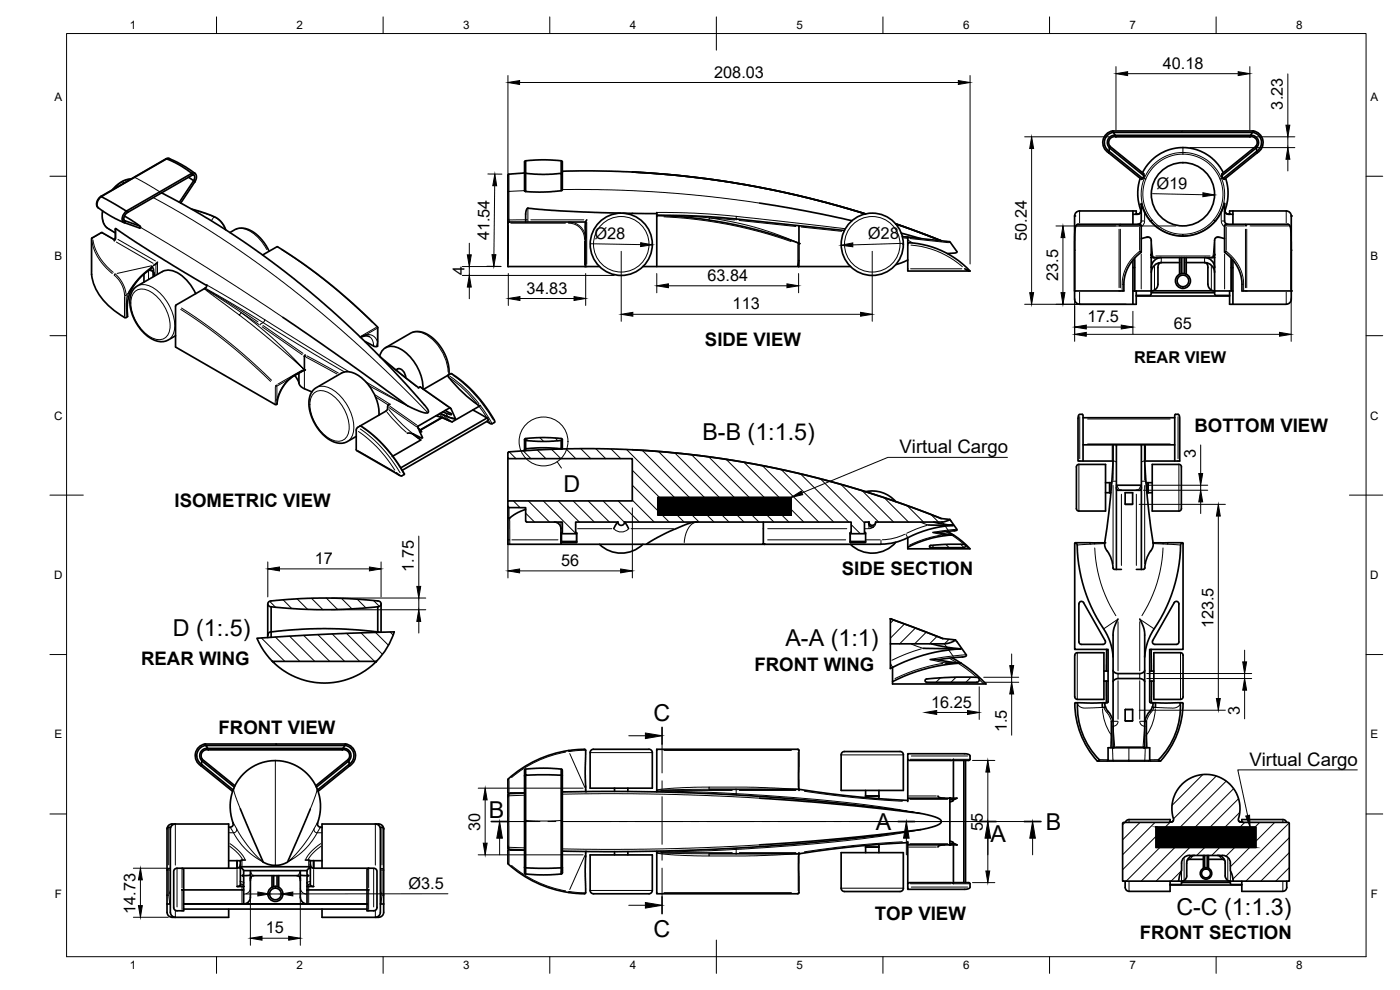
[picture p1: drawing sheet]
<svg xmlns="http://www.w3.org/2000/svg" width="420mm" height="297mm" viewBox="0 0 420 297" stroke-linecap="round" stroke-linejoin="round" font-family="sans-serif">
<defs><g id="words">
<g font-size="7">
<text x="210.8" y="132">B-B (1:1.5)</text>
<text x="169.1" y="147.7">D</text>
<text x="51.9" y="190.7">D (1:.5)</text>
<text x="235.7" y="193.7">A-A (1:1)</text>
<text x="196.2" y="216.2">C</text>
<text x="146.7" y="245.3">B</text>
<text x="262.8" y="249">A</text>
<text x="313.9" y="249">B</text>
<text x="297.3" y="252.5">A</text>
<text x="353.1" y="274.5">C-C (1:1.3)</text>
<text x="196.2" y="281.2">C</text>
</g>
<g font-size="5.6">
<text x="211.6" y="103.8">SIDE VIEW</text>
<text x="358.5" y="129.6">BOTTOM VIEW</text>
<text x="269.9" y="136">Virtual Cargo</text>
<text x="52.4" y="152.2">ISOMETRIC VIEW</text>
<text x="252.6" y="172.6">SIDE SECTION</text>
<text x="42.4" y="199.5">REAR WING</text>
<text x="226.4" y="201.4">FRONT WING</text>
<text x="65.6" y="220.1">FRONT VIEW</text>
<text x="374.9" y="229.8">Virtual Cargo</text>
<text x="262.6" y="276">TOP VIEW</text>
<text x="342.1" y="281.8">FRONT SECTION</text>
</g>
<g font-size="4.9">
<text x="214.3" y="23.3">208.03</text>
<text x="349" y="20.6">40.18</text>
<text x="385" y="32.9" transform="rotate(-90 385 32.9)">3.23</text>
<text x="347.1" y="56.6" transform="rotate(1 347.1 56.6)">Ø19</text>
<text x="178.4" y="71.6" transform="rotate(1 178.4 71.6)">Ø28</text>
<text x="260.6" y="71.8" transform="rotate(-2 260.6 71.8)">Ø28</text>
<text x="146.8" y="72.1" transform="rotate(-89 146.8 72.1)">41.54</text>
<text x="308.1" y="72.3" transform="rotate(-90 308.1 72.3)">50.24</text>
<text x="139.4" y="82.6" transform="rotate(-90 139.4 82.6)">4</text>
<text x="158.1" y="88.1">34.83</text>
<text x="212.3" y="84.3">63.84</text>
<text x="317.5" y="84.3" transform="rotate(-90 317.5 84.3)">23.5</text>
<text x="219.9" y="92.8">113</text>
<text x="326.3" y="96.7">17.5</text>
<text x="352.3" y="98.9">65</text>
<text x="340.3" y="109">REAR VIEW</text>
<text x="358.9" y="137.4" transform="rotate(-90 358.9 137.4)">3</text>
<text x="94.5" y="169.3">17</text>
<text x="124.2" y="171.6" transform="rotate(-90 124.2 171.6)">1.75</text>
<text x="168.4" y="169.8">56</text>
<text x="364.2" y="188.5" transform="rotate(-90 364.2 188.5)">123.5</text>
<text x="279.5" y="212.3">16.25</text>
<text x="372.1" y="214.5" transform="rotate(-90 372.1 214.5)">3</text>
<text x="302.2" y="219.7" transform="rotate(-90 302.2 219.7)">1.5</text>
<text x="144.1" y="249.2" transform="rotate(-90 144.1 249.2)">30</text>
<text x="295" y="249.2" transform="rotate(-90 295 249.2)">55</text>
<text x="122.6" y="266.6">Ø3.5</text>
<text x="40.7" y="274.1" transform="rotate(-90 40.7 274.1)">14.73</text>
<text x="79.7" y="280">15</text>
</g>
<g font-size="3.5">
<text x="39" y="8.8">1</text>
<text x="89" y="8.8">2</text>
<text x="139" y="8.8">3</text>
<text x="189" y="8.8">4</text>
<text x="239" y="8.8">5</text>
<text x="289" y="8.8">6</text>
<text x="339" y="8.8">7</text>
<text x="389" y="8.8">8</text>
<text x="16.3" y="30.2">A</text>
<text x="411.3" y="30.2">A</text>
<text x="16.3" y="78">B</text>
<text x="411.3" y="78">B</text>
<text x="16.2" y="125.9">C</text>
<text x="411.2" y="125.9">C</text>
<text x="16.2" y="173.7">D</text>
<text x="411.2" y="173.7">D</text>
<text x="16.3" y="221.6">E</text>
<text x="411.3" y="221.6">E</text>
<text x="16.4" y="269.4">F</text>
<text x="411.4" y="269.4">F</text>
<text x="39" y="290.8">1</text>
<text x="89" y="290.8">2</text>
<text x="139" y="290.8">3</text>
<text x="189" y="290.8">4</text>
<text x="239" y="290.8">5</text>
<text x="289" y="290.8">6</text>
<text x="339" y="290.8">7</text>
<text x="389" y="290.8">8</text>
</g>
</g></defs>
<!-- layer: Visible Narrow -->
<g fill="none" stroke="#000" stroke-width=".3">
<path d="M354.8 39.3l-.3 .4M36.5 54.5l.8 .4M39.3 53.7l-1.2 .2-1.6 .7-2.5 2.2M40.4 53.2l7.6 4.4M46 59.3l8.9 5 11 6.8 11.9 8.2 9.2 7 11.8 9.6 10.8 9.5 8.1 7.7 10.7 10.7M152.7 52.3v5.1M152.7 57.4l-.3 .1M152.7 57.4l.1 8.6-.4-.2M157.4 57.2l-4.7 .2M168.8 56.9l14.4 .1 16.1 .7 14.4 1.4 14.3 1.8M343.9 53.7l-.5-.2-.6 2-.3 1.7v2.4l.9 3.5 2 3.2h-.2M343.9 53.7l-.8 2.8v3.4l.3 1.6 .8 2.1 1.6 2.4"/>
<path d="M343.9 53.7l1.8-3 2.2-2.2 3-1.5 3.5-.7 3.7 .3 3.4 1.6 2.5 2.1 1.2 1.6 .9 1.8M355 46.2v-.5l-2.3 .3-1.8 .4-2.1 1-2.9 2.3-1.4 1.8-1.1 2-.2-.3M355 44.3v1.4l1.8 .2 2.3 .5 2.1 1 1.9 1.3 2.4 2.8 1.1 2-.4 .2M366.9 53.2l-.3 .3 .6 2 .3 1.7-.1 3-.9 3.1-1.9 3-.4-.3 1.6-2.4 .8-2.1 .3-1.6v-3.4l-.8-2.8M27.5 72.2v9.6M27.5 71.6v.1M27.6 72.2a15.8 15.8 0 0 0 6.1 9.9M27.7 71.4h.1l-.3 .2M27.9 72a15.7 15.7 0 0 0 6.1 9.7M30.4 69.8h.3M30.4 69.9l-2.5 1.4M30.7 69.9l3.4 2"/>
<path d="M30.9 63.3v3l.6 1.3 .6 .8M32.4 68.6l-.3-.2 2.5 1.4M34.6 71.2l.2 .2M34.8 68.7v2.6M34.8 71.5l-.4 .7M34.9 72.6l11.1 6.4M35.4 71.8l11.3 6.5M42.2 68.2l19.9 12.1 22.8 14.9M45.5 79.7l-10.4 2.3M46.1 79.6l-.4 .5M46.8 79.3v3.1M47.3 78.9v3.2"/>
<path d="M58.1 63l5.8 1.9M64.2 65.1l-.7 1.1M64.3 65l1.8 1.4 1.5 2.5M70.8 68.7a6.9 6.9 0 0 1 7 2.9l2.3 3.3M84.6 75a161.2 161.2 0 0 1 27.1 21.7M152.5 67.6v11.7M153.3 67h16.4M158.4 66h-5.6v.6l-.4 .4M158.4 66v.6M158.4 62.6v3.2M159.3 66h15.9M170.7 66.6l1.9 .4 1.7 1.1 .9 1.3 .5 1.8a.37 .37 0 0 1 .1 .4 .37 .37 0 0 1-.4 .2l-.3-1.7-.9-1.6-1.6-1.1-1.9-.5z"/>
<path d="M175.4 72.2v7.4M176.1 66.7v12.6M197.1 63.8l11.2 .2 12.7 .9M197.1 64.6l9.8 .3 6 .5M199.3 65.1a133.6 133.6 0 0 1 38.1 7.4M212.8 66l.1-.6 1.7 .2 11 2.3 6.7 2.1 7.2 2.9M213.3 65.4l7.2 .6M221 64.9l32.7 3.7M221 64.9l-.1 1.1M221.8 66.2l17 1.8M239.4 78.2l-.1 1.8M239.4 73.5v4.4"/>
<path d="M239.5 78.2h.3M239.5 72.9l-.1 .3M239.6 72.9l.2 .3h-.3M239.8 78.3v1.6M240.4 68.1l12.2 1.3M270.8 70.9l5.6 .7M271 71.4l1.4 .1M272.5 72.1l1.4 .8M273.1 71.6l11.6 1.2M273.4 73.5a26.4 26.4 0 0 1 15.4 6.5M322.5 75.1h.1M322.5 75.7v11"/>
<path d="M323.3 67.8h11.6M323.5 67.3l-.6 .7-.3 .7-.1 6.4M324 63.3v3.6M335.9 68.8v17.5M336 67.3h.2v.5l-.3-.1zM336.2 68.8v17.5M336.5 67.8h5.2M340.5 77.9v8.9M340.9 64.3h.1M341 64.3h.1M341.4 64.3h.1M342 67.3v.5"/>
<path d="M342 75.4l-1.7 1.6-1.8 2.3-1.1 2.3-.6 2.8a.52 .52 0 0 0-.1 .6 .52 .52 0 0 0 .6 .3M342 68.2v6.8M342 67.8h.5M342.5 66.3h.9M342.5 76.2v10.5M343.5 66.4l-.2 .7-.7 .9M343.5 63.8v2.4M343.7 71.3h1.3M345.5 72.4l.4 4.2M346.5 80v6.7M346.9 76.8h16.3M348.5 77.4v1.4"/>
<path d="M355 77.5v4.3M361.5 77.4v1.4M363.5 80v6.7M364.2 66l-1.9 1.8-2.2 1.4-2.3 .8-2.6 .3-2.3-.2-2.2-.6-2.7-1.5-2.2-2-.4 .3 1.9 1.8 2.3 1.5 2.4 .8 2.2 .4a.5 .5 0 0 0 .5 .1 .5 .5 0 0 0 .3-.6M364.5 72.4l-.4 4.2M364.8 66.3l-2 1.8-2.4 1.5-2.5 .9-2.9 .4M365 71.3h1.3M366.5 63.8v2.4M366.5 66.4l.2 .7 .7 .9M366.6 66.3h.9M367.5 76.2v10.5M368 67.3a.34 .34 0 0 1 0 .5 .34 .34 0 0 1-.5 0"/>
<path d="M368 75.4l2.1 2 1.8 2.5 .9 2.2 .4 3.2M368 68.2v6.8M368.3 67.8h5.2M368.6 64.3h.1M369 64.3h.1M369.5 77.9v8.9M373.8 67.3l.4 .4-.4 .1zM373.8 68.8v17.5M374.2 68.8v17.5M375.2 67.8h11.5M386 63.3v3.6M386.5 67.3l.7 .7 .2 .7 .1 6.4"/>
<path d="M387.5 75.1h.1M387.5 75.7v11M34.3 82.5a.46 .46 0 0 1 .5-.2 .46 .46 0 0 1 .3 .4l2 2.8 .7 2.6a.33 .33 0 0 1 0 .4 .33 .33 0 0 1-.4 .1M34.3 82.6l1.1 1 1 1.5 .7 1.9 .3 1.6M37.4 88.9v6M37.8 88.9v6M38.1 94l.1 1M38.6 87.8l-.7 .8M38.6 87.7l-.7 3.4 .2 2.9 .1-.1M40.4 87.6a3.8 3.8 0 0 1 4.8-.1 12.6 12.6 0 0 1 5.8 11.3 3.3 3.3 0 0 1-4.9 2.8 12.4 12.4 0 0 1-6.8-11.7l.3-1zM42 85.5a7.2 7.2 0 0 1 6.4 2.8 12.7 12.7 0 0 1 3.6 11.9l-.8 1.2M44.6 81.4v2.3"/>
<path d="M45.1 81h.1M45.8 81.4v1.6M54.2 92.8a164 164 0 0 1 27 21.6M54.5 92.4a162.3 162.3 0 0 1 27 21.7M61.4 86.6l10.4 7.9M61.4 86.6l10.9 7.1M61.6 86.5l17.4 10.3 .4-.9M62 85.5l17.4 10.4M62.3 87l7.5 4.6 7.6 5M72.3 93.7l9.4 7.6 9.5 9.5-9.8-8.6-9.6-7.7zM72.6 93.9l5.1 3.5M78.3 97.2l-.3 .3"/>
<path d="M78.3 97.2l.7-.4 24.4 14.8M78.7 98.1l12 8.3M78.9 97.6l12 8.4M79.4 95.9l25.4 15.7M112.9 98.3l-4.6 2.6M113.1 98.6l-3.1 1.7M113.3 98.7v3.6M113.3 98.1l.1 .2M123.8 99.7a6.6 6.6 0 0 1 6.2 2.3 14.9 14.9 0 0 1 4.5 9.7M273.3 80.7h15.3M324 87.7v3.6M336.8 85.4v1.8"/>
<path d="M372.7 85.3h.5M373.2 85.4v1.8M386 87.7v3.6M82.6 120l-.1 1.4M82.6 116.1v3.6M82.7 120h.4M82.7 115.9h.4M82.9 115.5l-.2 .4M83 115.5l.1 .3M83.1 116.1v3.6M86.4 114l-3.1 1.8M86.6 113.9l-1.6 1.8-1.3 2.4a4.9 4.9 0 0 0-.6 3.2"/>
<path d="M87.1 113.4v.2M88.5 112.6l-.1 .1M90.8 111l-7.4 4.3M91.2 110.8l.1 .2M91.2 110.8l.2 .3M91.4 111.4v5M91.9 107.2l9.2 5M92.1 106.8l9.4 5.1M94.1 118a3.8 3.8 0 0 1 4.8 0 12.6 12.6 0 0 1 5.8 11.3 3.3 3.3 0 0 1-4.8 2.8 12.4 12.4 0 0 1-6.8-11.8l.2-.9zM95.7 116a7.2 7.2 0 0 1 6.4 2.8 12.7 12.7 0 0 1 3.7 11.9l-.9 1.2M109.2 100.7l-.2 .2M109.7 114.5l12.6 7.3-11.6-6.1"/>
<path d="M109.8 100.4l1.5 .1 1.1 .6a2.38 2.38 0 0 1 .7 2.9M110.8 101l1 1.2 .3 1.7M112.6 118.5l4.2 2.6M112.9 119.2l3.5 2.2M113.4 102.4l-.1 .1M115.4 108.3l9.6 7.7M126.4 116.4l8.1 5.7M135 112.9a36.8 36.8 0 0 1 8.7 8.2M135.2 113.6a36.6 36.6 0 0 1 7.8 7.4M136 112.6a40.3 40.3 0 0 1 11.9 13.2M107.5 135.2l10.9 6.3M107.6 129.5a38.3 38.3 0 0 1 10.9 11.6"/>
<path d="M108.1 128.7a40.4 40.4 0 0 1 12 13.2M108.6 128.1a37.8 37.8 0 0 1 8.7 8.3M116.2 123.7l3.1 3.5 2.6 2.5M116.7 122.9l3.4 3.8 3.6 3.3M116.8 122.3l8.2 5.7M117 121.9l8.1 5.6M118 137.2l3.1 4.9M123.7 130.2l2.4 1.7M131.9 124.3l1.3 1.1-2.1-.7M132.2 124l2 .9M132.7 124.4l2.8 2.1M133.9 124l.4 .9"/>
<path d="M134.3 124.9l2.4 .6M134.3 124.9l.1 .2M143.9 122.1l2.2 3.1M144.4 121.9l3.1 4.9M146.5 126l.6 1M323.8 139.4v13.9M324 125v12.6M326.4 133.2h24.8M326.4 125.7h24.8M333.8 133.7v4.4M334.1 138.6v5.5M334.1 138.3l1 .5"/>
<path d="M343.5 138.3l-1 .5M343.5 138.6v5.5M343.8 133.7v4.4M353.5 125v12.6M353.8 139.4v13.9M152.8 152.4v3M153 155.5v5.9a.43 .43 0 0 1 0 .5 .43 .43 0 0 1-.6 .1M168.3 156.6v1.9M168.4 158.6h.3M173.3 158.6h10.3M184.4 158.8a2.99 2.99 0 0 0 4.1 0M189.4 158.6h12.7"/>
<path d="M208.9 156.7a5.5 5.5 0 0 0-3.4 5l-.2 1.1M209.2 156.6h.1M230.4 158.6h23.7M259.5 158.6h1.2M260.8 157.4v1.2M260.8 156.6v.1M262.1 158.2l-1.2 .4M262.8 156.6l-.1 .9-.6 .6M276.2 156.7l2.2 .8M278.2 157.6l-3.1 1.1-3 1.3M280.1 159.8l2.8 .6M282.8 156.7l.5 .6"/>
<path d="M283.7 157.9l.8 1.1M283.8 159.5l1.5 .9M284.3 159.1l-4.1 .6M287.2 158.8l-2.7 .3 .1 .3M333.7 144.4h.3M334.1 145.7v23.4M334.1 144.4h.9M335 147.1h.4M335 145.6l.8 1.2 .5 .3M336.2 147.1h.3M336.5 148.3v21.4M337.7 151.2h2.2"/>
<path d="M341 148.3v21.4M341.1 147.1h.3M342.2 147.1h.3M342.5 145.6l-.7 1.2-.5 .3M342.5 144.4h1M343.5 145.7v23.4M343.6 144.4h.3M153 162v1.2M153.6 162h13.9M168.6 160.2v2.3M172.9 160.2v2.3M230.4 162h23.4"/>
<path d="M255.3 160.2v2.3M260 162h4.2M264.4 162.1v1.2M271.5 160.3a16.2 16.2 0 0 1-6.7 1.6M271.9 160.3l.5 1M282.5 160.5l-4.9 1.2-4.7 1.9M285.7 160.6l3.4 2.6M289.8 163.8l.8 .8M322.8 162.8l.1 .1M327.1 162.8v.1a.27 .27 0 0 1 0 .4 .27 .27 0 0 1-.3 0l-3.5 .3M328.5 162.9v.3l-1.3 .1M328.5 164.4a40.9 40.9 0 0 0 6.4 20.3"/>
<path d="M331.5 163.1l-3 .1M349 164.4a40.9 40.9 0 0 1-6.3 20.3M349.1 163.2l1.3 .1M349.1 162.9v.3l-3-.1M350.5 162.8v.1a.27 .27 0 0 0 0 .4 .27 .27 0 0 0 .3 0l3.5 .3M354.8 162.8l-.1 .1M267.3 199.1l.6 1.1M273.5 193.3l3.3 1.2M276.5 194.7l-4.5 1.5-4.3 1.9M279.4 197.9l4.1 1M282.9 199l-4.2 .9-4.1 1.2-6 2.5M283.4 193.2l.7 .9"/>
<path d="M284.8 195.1l1.1 1.6M284.9 197.5l2.3 1.3M285.7 196.9l-6.2 .9M286 196.9v.4M287.8 199.2l5.1 3.8M290 196.5l-4 .3M323.3 195.9v13.9M335.2 186l-4 2.7M335.5 186.5v14.8M335.5 185.7v.1M342.1 186.5v14.8M342.1 185.7v.1"/>
<path d="M342.4 186l4 2.7M354.3 195.9v13.9M293.9 203.9l1.2 1.3M323.3 211.1l.6 .8 1.3 .5 6.1-.2M330.9 212.7a15.1 15.1 0 0 0 2.4 7.6M331.3 212.3l.8 1.4M332.3 213.9l.6 .9 .6 1.5M332.5 213.5l-.3 .3M334.1 216.4h1.3M334.1 217.9l.4 6.2M335.5 202.1v1.5M335.5 204.2v11.6"/>
<path d="M335.6 216.5a1.49 1.49 0 0 1-1.4 1.4M337.7 216.2h2.2M337.7 213h2.2M342.1 202.1v1.5M342.1 204.2v11.6M342.1 216.5a1.49 1.49 0 0 0 1.3 1.4M342.2 216.4h1.3M343.5 217.9l-.5 6.2M345 213.5l.4 .3M345.3 213.9l-.6 .9-.6 1.5M346.3 212.3l-.8 1.4M346.7 212.7a15.1 15.1 0 0 1-2.4 7.6"/>
<path d="M354.2 211.1l-.5 .8-1.3 .5-6.1-.2M70.1 236.6l.4 1.9 1.6 4.2M82.6 228.2v31.5M82.8 223.2l.3 .5M95.1 236.6l-.4 1.9-1.6 4.2M152.4 237.8h.4l-.1 1M152.5 233.7l.2 .3h-.3M152.7 238.8l-.3 .3M152.7 238.8v7.7M152.8 234.2v3.4M153 237.8h4.2M157.4 238.6l-4.7 .2"/>
<path d="M168.8 238.3l17-.2 13.5 .2 28.7 1.2M169.1 237.5h6.3M169.8 225.7a34.4 34.4 0 0 0-16.3 7.6M170.7 225.2v.3M171 226.1l4.5 10.1M175.8 225.2l-5.1 .3M177.2 225.8h18.4M197.1 237.4l19.4 .5 4.4 .2v.4M198.3 237.2h21.5M199.3 225.2h38.2M212.8 236.2l-10.3 .3-5.4 .6M220.9 236.8v.3"/>
<path d="M220.9 238.1l17.4 1.2 15.6 1.5 13 1.7 9.5 1.6-11-1.6M220.9 237.2v.9M221.9 237.2h16.9M239.5 224.8l.1 .3M239.5 225.7v10.5M239.6 225.2h.2M239.8 236.8l-13.5-.6h-13.5l.1 .6-15.8 .4M241.4 237.4l14.7 1.9 14.7 1.1M252.5 226.5h18.5M272.9 238.8h8.1M273.1 239.8h11.3M273.2 227.8h12.3"/>
<path d="M273.5 226.8h16.9M286.4 227.8h4.5M287.2 239.5l-1.3 .5M329.9 227.9l2.6 .1M332.5 228.1h1.5l.2 .3M333.9 224.4l.1 3.7h4.8v-3.7M335 224.1h7.6M338.8 228.4a.53 .53 0 0 1 .8-.3h4l-.2 .3M343.7 224.4l-.1 3.7h1.4M347.7 227.9l-2.7 .1M50.6 248.4v11.1M51.6 247.2v.4"/>
<path d="M52.6 247.3v12.3M68.7 249.9h1.3M68.9 253.9l2.6 2.2 1.3 1.7M69 253.1a12.9 12.9 0 0 1 4.5 4.7M69 248.2l.7 1a.67 .67 0 0 0 .8 .6 .67 .67 0 0 0 .5-.8v-.3M70 246.9l4 6.5 2.3 2.7 2.7 2.6-3.2-2.1-1.9-1.6-2.3-2.6-1.5-2.5M72.6 258.2v1.8M92.6 258.2v1.8M94.3 248.7l-3.4 5.1-2.3 2.7-2.3 2.2 3.2-2.1 1.9-1.6 2.2-2.6 1.6-2.5M95.2 249.9h1.4M95.3 246.9l-1.1 1.8 .4 .9a.55 .55 0 0 0 .6 .2 .55 .55 0 0 0 .3-.6l.7-1M96.3 253.1a12.9 12.9 0 0 0-4.5 4.7"/>
<path d="M96.3 253.9l-2.6 2.2-1.2 1.7M112.6 247.3v12.3M113.6 247.2v.4M114.6 248.4v11.1M152.4 246.5h.3M152.4 259h.3M152.4 253.9l.3 .3M152.7 246.5v7.7M152.7 246.5h4.7M152.7 254.2v.6M152.7 254.2l4.7 .2M152.7 259l-.2 .3"/>
<path d="M152.8 254.9v.3h-.4M152.8 255.4v3.4M153 255.2h4.2M153.5 259.7a34.4 34.4 0 0 0 16.3 7.6M157.8 246.2h10.6M168.8 246.5h113.7M169.1 255.5h6.3M175.5 256.7l-4.5 10.2M198.3 255.8h21.5M220.9 255.8v.3M220.9 254.5v.4l-4.4 .2-19.4 .5M220.9 254.9v.9"/>
<path d="M221.9 255.8h16.9M228 253.5l-28.7 1.2-13.5 .2-17-.2M239.5 256.2l-13.2 .6h-13.5l.1-.6-15.8-.4 1.2 .4 4.2 .3 10.3 .3M239.5 256.8v10.5M239.6 256.2h-.1M239.8 256.2h-.3M265.4 250.5l11-1.6-9.5 1.6-13 1.7-15.6 1.5-17.4 1.2M270.8 252.6l-14.7 1.1-14.7 1.9M272.9 254.2h8.1M273.1 253.2h11.3M285.9 253l1.3 .5M338.8 245.9v.8"/>
<path d="M351 246.7h.1M351.2 246.6v.1M351.5 246.6l-.1 .1M355.4 257.6v6.2M358 256.7l-1.1 1.1M365.8 256.7l1.2 1.1M368.5 257.6v6.2M372.4 246.6v.1M372.7 246.6v.1M385 245.9v.8M50.1 268.6h.5M50.1 261.1h.5"/>
<path d="M50.6 260.6l-.5 .4M50.6 261.5v6.7M50.7 261.1h.4M51.1 260.6h-.5v.5M51.1 267.3a3.3 3.3 0 0 0-.3 3l.1 .9M51.6 274.9v.3M52.6 273.3v1.9M53.1 260.6v11.5M54.6 267.3v5.6M54.6 260.6v5.8M71.1 260.9v4.9M72.1 264.5l1 .4"/>
<path d="M72.1 265.2l.5 .1v.6M72.6 267.1v3.7M72.6 266.1v.9M73.1 264.9l-.4 .5M75.1 266.6l-.5 1.2-1.3 .5M75.1 261.2l.5 1.2 .5 .3M90.1 261.2l-.5 1.2-.4 .3M90.2 266.6l.5 1.2 1.3 .5M92.2 264.9l.4 .5M92.6 267.1v3.7M92.6 266.1v.9M93.1 264.5l-1 .4"/>
<path d="M93.1 265.2l-.5 .1v.6M94.1 260.9v4.9M110.6 260.6v5.8M110.6 267.3v5.6M112.1 260.6v11.5M112.6 273.3v1.9M113.6 274.9v.3M114.2 267.3a3.3 3.3 0 0 1 .2 3v.9M114.2 260.6h.4v.5M114.2 261.1h.4M114.6 261.5v6.7M114.7 268.6h.4"/>
<path d="M114.7 261.1h.4M114.7 260.6l.4 .4M170.7 267.8a.44 .44 0 0 1 .3-.4 .44 .44 0 0 1 .5 .2l4.3 .2M177.2 267.2h18.4M199.3 267.8h38.2M239.8 267.8l-.3 .3M252.5 266.5h18.5M273.2 265.2h12.3M273.5 266.2h16.9M286.4 265.2h4.5M338.8 264.7v2.7M354.6 261.4v2.8"/>
<path d="M369.3 261.4v2.8M385 264.7v2.7"/>
<circle cx="186.4" cy="73.3" r="8.3"/>
<circle cx="261.8" cy="73.3" r="8.3"/>
</g>
<!-- layer: Visible -->
<g fill="none" stroke="#000" stroke-width=".51">
<path d="M333.9 39.3h42.2l-.3 .4h-41.6zM334 39.3a3.5 3.5 0 0 0-3 2.8 3.5 3.5 0 0 0 1.7 3.7M334.2 39.7l.5 .9M334.2 39.7a3.2 3.2 0 0 0-2.7 2.4 3.2 3.2 0 0 0 1.3 3.4l-.1 .4M375.8 39.7l-.5 .9M375.8 39.7a3.2 3.2 0 0 1 2.7 2.4 3.2 3.2 0 0 1-1.3 3.4l.1 .4M376.1 39.3a3.5 3.5 0 0 1 2.9 2.8 3.5 3.5 0 0 1-1.7 3.7M30.2 59l-.8 .8-.4 1 .1 1 .4 .5M30.3 58.9l.1 .1a2.35 2.35 0 0 0-.7 3.5l3.4 2.3 4 1.9M39.3 53.7l-1.4 .2-1.4 .6-1.6 1.2-1.2 1.2M48.5 57.9l12 6.6 12.4 7.9 12.8 9.2 9.9 8.1 10.2 9.2 8.7 8.6 13 14.2 .9 1.1 .2 .8-.5 .3h-.8l-3.6-1.5a19.2 19.2 0 0 1-5-3.3l-18.8-13.6-15-10.3M49.8 47.7l-19.6 11.3"/>
<path d="M50 47.7h-.2M50 47.7l3.7 1.7 3.9 2.6M50 47.7l-19.6 11.3 7.5 4.3M50 47.7l.8-.1 2.5 1.2 5.2 3.2M50.9 47.6l-1.1 .1M56.6 53.2l1.5 1-4.3 6.5M57.6 52.6l.5-.1a1.08 1.08 0 0 1 0 1.7l.3 .5M57.6 52.6l-19.5 11.2-.8 1.2-.2 .8 .2 .4M57.6 52l-19.7 11.3M57.6 52a.9 .9 0 0 1 1.3 .6v1.1l-.5 1M57.6 52l.1 .3-.1 .3M58.4 54.7l-4.1 6.2"/>
<path d="M152.7 52.2l-.3 .4v14.4M157.4 51.7l.1 5.6 4.3 .3 6.8-.4 .2-5.5M157.4 51.9l-4.7 .4M157.4 51.7l.4 .3M157.8 48.2l4.6-.3 6 .3M157.8 52l5 .3 5.6-.3v5.2M157.8 48.2v3.8M157.8 52v5.5M157.8 48.2l-.4 .4v3.1M168.4 48.2v3.8l.4-.3M168.4 48.2l.4 .3v3.2M168.8 51.4l9.1-.1 11.9 .3 13.1 1 12.1 1.4 12.1 2 12 2.6 10.9 2.7 9.7 2.9-10.7-3.1-8.6-2.2-16.4-3.4-9.9-1.6-9.9-1.2-14.4-1.1"/>
<path d="M332.7 45.9l9.8 7.9 .5-.2M333 44.4l-.2 .9 10.2 8.3 .3-.9M333 44.4l.1-.5 10.1 8.2 .1 .6M333 44.4l10.3 8.3M334.7 40.6l.2 .4M334.7 40.6h40.6M334.7 40.6a2.19 2.19 0 0 0-2.2 1.3 2.19 2.19 0 0 0 .5 2.5M334.9 41a1.79 1.79 0 0 0-1.9 .8 1.79 1.79 0 0 0 .1 2.1M342.2 53.5l-.7 2.8v2.3l.3 2.7 .7 2.2M342.9 51.8l1-1.6 1.2-1.6 2.9-2.4 2.9-1.3 2.2-.5 1.9-.1 2 .1 2.1 .5 2.9 1.3 2.9 2.4 1.3 1.6 .9 1.6M367.8 53.5l.7 2.8 .1 2.2-.4 2.8-.7 2.2M375.1 41a1.79 1.79 0 0 1 1.9 .8 1.79 1.79 0 0 1-.1 2.1"/>
<path d="M375.3 40.6l-.2 .4h-40.2M375.4 40.6a2.19 2.19 0 0 1 2.1 1.3 2.19 2.19 0 0 1-.5 2.5M376.9 43.9l.1 .5M376.9 43.9l-10.1 8.2-.1 .6M377 44.4l.2 .9-10.1 8.3M377 44.4l-10.3 8.3M377.3 45.9l-9.8 7.9-.5-.2-.3-.9M27.7 71.4l-.2 .2v10.7M30.4 69.8h.3M30.4 69.8l-2.8 1.6M30.7 69.8l3.6 2.1M30.8 63.3l-.1 2.3 .7 2 .8 .8 2.4 1.5"/>
<path d="M34.3 71.9l.3-.6 .1-2.7 11.3 7.4 16.1 9.7M34.3 71.9v.4M37.3 66.2h.1M37.3 64.8l4.7 3M37.4 66.2l4.6 1.6 .2 .5-.3 .1-4.6-1.6M37.4 66.2l.2 .4-.2 .2M37.4 66.2h.1M37.9 63.3l.4 .4M37.9 63.3a2.36 2.36 0 0 0-.8 3.4l.3 .1M38.3 63.7h.1M46.6 79.3l-.5 .3M47.3 78.7l-.7 .6"/>
<path d="M57.5 62.7l5.2 1.7a6.9 6.9 0 0 1 5.1 4.6M69 69.8l1.9-1.1 1.1-.3 1.6 .1 1.4 .6 1.8 1.1 1.3 1.2 1.6 2.1 1.1 1.9M78.8 76.5l4.4-2.5 2 1.2 6.7 4.5 8 6.2 7.9 6.9 5.6 5.5M152.4 67v13h23.4M175.7 70.2l.1 .9M175.7 67l.1 13M175.8 66.6h-23l-.4 .3M175.8 80h4.1M175.8 66.9l-.1 .2M176.1 66l-.3 .5v4.8M186.4 64l-18.3-.7-9.7-.9-.4 .6-.2 1v2.6M186.9 64l10.2 .1"/>
<path d="M193 80h46.7M197.1 63.8v.7a141.4 141.4 0 0 1 42.6 8.5v7M228 60.9l13 2.2 14.7 3.1M239.7 80h15.5M239.8 67.7a380 380 0 0 0-30.8-2.9l-11.9-.2v15.4M253.4 69.2l-13.6-1.5v5.4M268.8 67.2l13.7 5M270.5 69.9l5.9 1.7M270.8 71l1.6 .2M272.4 72.8v-1.6l12.7 1.3-.2 .1 .4 .3 1.9 2.7-.5 .3-2.4 .2M272.4 78l-3.6 1.4M322.5 64.8v25"/>
<path d="M340 78v13.3M340 63.3v4M340.5 77.5v9.8M341 64.3v-1h-17a1.49 1.49 0 0 0-1.5 1.5M341 64.2l-.2 .1M341.4 64.3h-1.4M341.5 67.3a.97 .97 0 0 0 1-1v-5.3l1.2 3.1 1.5 2.2 1 1 2.8 2 3.1 1.2 2.5 .4 2.5-.2 2-.5 2.6-1.2 2.2-1.7 1.8-2.1 1.1-2.1 .7-2.1v5.3a1.01 1.01 0 0 0 1 1M342 67.3h-18.6l-.4 .2-.3 1.1-.2 2.3v16.4h14.8l.1-3.6 .8-2.9 1.5-2.4 2.8-2.7M342 67.3l.5 .5v7.9l-.5-.3M342.3 63.1l-.2 .9-.7 .3M342.4 63.2l-.3 .8-.7 .3M342.5 71.6l1.9-.5 .9 .4 .2 .6v4.2"/>
<path d="M345.5 76.3l.4 .8 .6 .2h-1zM345.5 77.3v3M345.9 76.8l-.1 .2M346.5 77.3h18M347.9 78.9l-.4 1.4v5a1.9 1.9 0 0 1-1.5 1.9l-.5 .1v-7M348.4 78.8l-.7 .4M348.5 77.3a2.99 2.99 0 0 0-3 3M354 78.8h-5.5a2.99 2.99 0 0 0-3 3M354 77.3v5M354.5 77.3v4.8M355.5 77.3v4.8M356 78.8h5.5a2.99 2.99 0 0 1 3 3"/>
<path d="M356 77.3v5M361.5 77.3a2.99 2.99 0 0 1 3 3M361.6 78.8l.7 .4M362.2 78.9l.3 1.4v5a1.9 1.9 0 0 0 1.5 1.9l.5 .1M364.1 76.8l.2 .1 .2-.6v1M364.2 77l-.7 .3M364.5 77.3v3M367.5 71.6l-1.9-.5-.9 .4-.2 .6v4.2M367.7 63.1l.2 .9 .7 .3M367.7 63.5l.3 .5 .6 .3M368 75.4l-.5 .3v-7.9l.3-.5 19 .1 .5 .9 .2 1.9v17.1h-14.8l-.1-3.6-.8-2.9-1.5-2.4-2.8-2.7M368.6 64.3h1.4"/>
<path d="M369 64.2l.2 .1M369.1 64.3l-.1-1h17a2.09 2.09 0 0 1 1.5 2.5v22.9a2.08 2.08 0 0 1-1.5 2.6h-17v-4M369.5 77.5v9.8M370 63.3v4M370 78v13.3M27.5 82.3a17.1 17.1 0 0 0 8.5 12.1l1.4 .9h.5M27.5 82.3h.1M43.2 82.3v2.4M45.1 81l.8 .3 .4 1.6-.2-2.1-.5-.7-.6 .9-1.4 .9-1.8 1.6-2.3 3.3-1.1 3.2-.2 2.3 .1 2.7-.5 .3M45.2 80.9l-.2 .1M45.4 80.3l-3.7 3.3-3.1 4.1M48.7 81.5l-8.4 5-.7 1.1-.5 1.6v3.1l.7 2.4 1.5 2.9 1.7 2.1 2 1.7 2 .9 2 .2 1.4-.4 2.3-1.4"/>
<path d="M48.8 81.5a5.8 5.8 0 0 1 6.4 1.7l2.2 2.6 1.3 2.3M61.4 86.6l-8.7 5.1v12.4l29.9 17.3 .5-.1 .8-3.2 .7-1.5 1.3-1.9 1.8-1.6 3.6-2.1M61.4 86.6h.1M62 85.5l-.1 .6-.5 .5M113.4 98.3l-.1 5.5-.2 .2-1-.1M289.5 80.7l1.6 .6h-18.7v-8.3a24.8 24.8 0 0 1 16.5 6.3l2.2 2M340 80.3h.5M340 87.3h.5M340.5 87.3h5v1l-.4 .3h-4.1M341 87.3v4h-17a1.49 1.49 0 0 1-1.5-1.5M341 88.8h28M345.5 87.8h19"/>
<path d="M345.9 87.3h18.3M364.5 87.3h5.5M364.5 87.3l.1 1 .3 .3h4.1M364.5 80.3v7M369.5 80.3h.5M88.4 112.6l1.3 2.2M89.7 111.9v3M89.7 114.9a2.25 2.25 0 0 0 1.7 1.7l2.2 1M91.3 111l-4.7 2.9M91.6 106.5l-.2 .4-.1 4.1M109.5 102.4l2.6 1.4M109.8 100.4l-1.6 .8 1.7-.4 .9 .2"/>
<path d="M113.9 106.9a3.6 3.6 0 0 1 5.4-2.6 14.1 14.1 0 0 1 7.6 12.3M114 107l11.6 9.3M115.7 104.3l8.1-4.6 1.9-.2 2 .5 2.6 1.8 1.5 1.6 1.2 1.9 1 2.2 .5 1.7 .2 3.2M118.8 111a1.68 1.68 0 0 1 2.7 1.1l.3 1.2M125.5 116.4l.7-.3 8.8 6.2M134.5 112.6l1-.5 1.8 1.2 3.5 3 3.3 3.5 2.6 3.5 1.8 3.3-1.1 .6-1.3-.7M134.5 112.6v.3a36.4 36.4 0 0 0 9.4 8.8h.3l-8.5 4.9-2.4-1.2M134.5 112.6l-7.4 4.2M108.1 127.8l2.5 1.6 2.7 2.3 2.8 3 1.7 2.2 8.5-4.9-2.4-1.8M113.7 124.5a14 14 0 0 0-7.7-12.6 4.2 4.2 0 0 0-3.5 .1l-7.7 4.4-1 .8-.6 1-.4 1.7-.1 1.9 .3 1.7 1 2.8 1.1 1.9 1.8 2.2 2.2 1.7 2.2 .8 1.6 .1 1.2-.4 2.8-1.7M117.1 121.3a.92 .92 0 0 0-.8 1.2l-.4 .8-8.7 5.1-.3 .5v6l.2 .3 12.8 7.4M117.9 136.9l3.5 5.4-1 .5-1.4-.9"/>
<path d="M124 130.2h.1M124.1 130.3h-.1M125.5 128.4l1.3 3-3.4-1.4h-1.1M125.5 128.4l1 1.1h-.5M130.9 124.7l3.8 1.5M132 124.1l3.1 1.3 1.6 .3-1.3-3.1-.4-.3-9.8 5.6 .3 .5M132.5 125.3l-6.4 3.7M132.7 125.3l-6.5 3.8M133.6 123.1l1.7 .9 .2 .4-2.6-.8M141.9 123l4.3 2.4M146.2 125.4l.3 .4-.1 .5-25.7 14.8M146.2 125.4l-25.9 15"/>
<path d="M146.2 125.4h.1M152.4 135.9v1.7h37.4v12.7h-37.4v1.7M152.4 137.6v12.7M152.7 135.6l16.3-.9h15l16.7 1 17.5 2.1 15.2 2.8 16.7 4.1 15.8 4.8 14.4 5.2a12.3 12.3 0 0 0 4.8 1.1l-1.4 .7-1.1 .1M152.7 135.6l-.3 .3M157.4 131.9v3.1M157.4 135v.2M157.4 135l.4-.3v.5M157.4 135h.1M157.8 132.2l4.3 .2 6.3-.2M157.8 132.2v2.5l4.3-.3 6.3 .3v-2.5M168.4 134.7h.1"/>
<path d="M168.4 134.7h.2M168.4 132.2l.4-.3-.4-.3-6-.3-4.6 .3-.4 .3 .4 .3M168.8 131.9v2.8M189.8 134.9l14.8 1.2 12.6 1.6 11.7 2 13.9 3.1a305.2 305.2 0 0 1 39.7 12.8M323.3 139.5l.5-.2h8v14h-8a1.62 1.62 0 0 1-.8-2.1v-11.1zM325 138.3v-13.7l-.2-.3h-.8l-.4 .5-.1 .6v12.9h10.6M325 133.5h27.6M325 125.3h27.6M334.1 138.3l-.4 5.3a166.6 166.6 0 0 1-2.2 19.7l.3 1.3a10.3 10.3 0 0 1 2.3 5.9M334.1 133.5v4.8M335 133.5v37.3M342.5 133.5v37.3"/>
<path d="M343.5 138.3l.4 5.3a163.6 163.6 0 0 0 2.2 19.7l-.3 1.3a15.6 15.6 0 0 0-2.4 6.1l-.9 .1M343.5 138.3h10.6v-12.9l-.2-.6-.3-.5h-.8l-.2 .3v13.7M343.5 133.5v4.8M152.4 152v3.4l.2 .1 2.8-1.7 2.4-.9M152.4 155.4v7.9h15.9M152.4 152l.4 .3h5v4l.3 .3M158.1 156.6h10.7v3.2l-.4 .2 .2 .1h4.5v-.3h-.3v-3.2h12.6l-1.2 2M166.3 156.6a2 2 0 0 1 2 2v4.7h25.7l2.5-1.6 4.6-2.4 5.1-2.1 3-.6M168.4 160v2.6M173.1 160v2.6M185.4 156.6a1.01 1.01 0 0 0 1 1 1.01 1.01 0 0 0 1.1-1M187.4 156.6h68v3.2h-.2v.3h4.6v-.3h-.4v-3.2h1.4"/>
<path d="M187.4 156.6l1.3 2M197.4 149.2h40v5.4h-40zM229.1 156.6v6.6l.5 .1h-35.6M255.1 160v2.6M259.7 147.5a9.3 9.3 0 0 1 9.1 3M260.8 156.6a1.01 1.01 0 0 0 1 1 1.01 1.01 0 0 0 1-1h19.8M260.8 156.7v.6l.2 .5 .6 .3h.5M260.8 156.7h.1M278.5 157.5l7.6 .1M280 159.8l6.1 .7M280.2 156.6l5.9 1a33.6 33.6 0 0 0-13.7 3.7M284.3 159.4a26.7 26.7 0 0 1 6.8 5.3h-18.7v-3.4"/>
<path d="M284.9 155.9l.4 .3 1.9 2.8-5.7 .8M331.8 144.8h1.9M331.8 147.8h1.6M333 144.8v3M335 146.1l.1 .7 .4 .3h6.6l.4-.3v-.7M335 145.6h7.5M337.7 151.2v-3.4h2.2v3.4M337.7 151.2h2.2M343.9 144.8h1.9M344.2 147.8h1.6M344.6 144.8v3M354.5 140.1v12.5"/>
<path d="M354.6 140.1a.72 .72 0 0 0-.8-.8h-8v14h8l.5-.2 .3-.5M168.5 162.5h4.4l.2 .1-.2 .2h-4.3zM193 163.3a9.3 9.3 0 0 1-13.1 0M229.6 163.3h34.8M255.2 162.5h4.6v.3h-4.5zM259.8 160.1v2.4M268.8 162.7a9.3 9.3 0 0 1-13.6 .6M272.5 161.3a17.6 17.6 0 0 1-8.1 2M283 160.5h3.1a33 33 0 0 0-13.7 3.7M289.3 163.3l-6 .1-4 .2-.3 .4 .3 .3h10M289.3 163.3a.5 .5 0 0 1 .5 .5 .5 .5 0 0 1-.5 .5M331.5 162.9l-8.7-.1-.3 .4"/>
<path d="M334.1 170.5l.2 .3h.7M335 170.8h1.5M341 170.8h1.5M346.1 162.9l8.7-.1 .2 .4M80.3 181.2v9.4M80.3 190.6v.7M81.4 180.3l10.9-.8 11.1 .1a61.3 61.3 0 0 1 10.7 1 .87 .87 0 0 1 .2 1 .87 .87 0 0 1-.9 .5M81.4 182.1l13.9 .8 9.1-.1 9-.7v7.5l-9.5-.8-6-.2-7 .2-9.5 .8zM81.4 189.6v1.6M81.4 180.3a.89 .89 0 0 0-1 .9 .89 .89 0 0 0 1 .9M81.4 189.6a.99 .99 0 0 0-1 1M81.7 198.4h31.3l-3.5 2.9-3.5 1.9-4.3 1.3-4 .4-4.4-.3-4.5-1.4-3.8-2.1z"/>
<path d="M113 198.4a22 22 0 0 0 5.3-8.8l-19.3 .6-21.9 1.3 2 3.7 2.6 3.2M113.8 189.7h-.4M114.4 181.2v8.5M267.2 185.7v14.9l.7-.4M267.2 185.7l15.7 5.9M277 194.5l11.4 .2M279.1 197.9h2.4l6.9 1.1M279.5 193.2a43.7 43.7 0 0 0 8.9 1.5 50.6 50.6 0 0 0-20.5 5.5M282.9 191.6l3.9 .4-1.4 .8-1.5 .3-16.7 .1M283.8 198.9l4.6 .1a51.1 51.1 0 0 0-20.5 5.5M285.7 197.4l2.7 1.6 3.2 2.2 4.3 4h-28v-5M286.6 192.1l.6 .4 2.8 4v.3l-1 .3-7.5 .8"/>
<path d="M322.8 196.1l.5-.3h8v14.1l-8-.1a1.59 1.59 0 0 1-.8-2.1v-11.1zM325.2 180.8l6.5 11.4M325.2 180.8a.75 .75 0 0 0-.8-.3 .75 .75 0 0 0-.6 .7v11.4l.2 .5 .6 .2h6.4l.7-.3v-.8M332.1 194.8l-.1 6.5M334.1 197.1a18.1 18.1 0 0 0-3.9-10 51.8 51.8 0 0 1-7.1-24l-.3-.2-.3 .2v31.7h10v15.8l-.2 .2h-1.5v1.4M335.5 185.8l-1.1 2.3-.3 2v26.3M342.1 185.8l1.1 2.3 .3 2v26.3M343.5 197.1a18.1 18.1 0 0 1 3.9-10 51.8 51.8 0 0 0 7.1-24l.3-.2 .2 .2v31.7h-10l.1 15.8 .2 .2h1.5M345.5 194.8v6.5M346.3 195.8h8a1.65 1.65 0 0 1 .7 2.2v10.1a1.36 1.36 0 0 1-.7 1.8h-8zM346.6 193.3h6.4M353 193.3l.6-.2 .2-.5v-11.4a.75 .75 0 0 0-.6-.7 .75 .75 0 0 0-.8 .3l-6.5 11.4v.8l.7 .3"/>
<path d="M277.7 204l.4-.3 5.1-.4 9.5-.1a.8 .8 0 0 1 1.1 .5 .8 .8 0 0 1-.7 1h-15a.5 .5 0 0 1-.4-.7zM322.6 211.1l.1-.2 .6-.1a24.2 24.2 0 0 0 6.6 17.4l-.2 .1M322.6 211.1a25.4 25.4 0 0 0 6.8 17.2M323.2 210.8h7.6M331.3 204.4h1.2M331.3 201.3h1.2M331.7 212.1l-.4 .1M331.8 210.8l-.1 .1a2.62 2.62 0 0 0 1.2 3l1.1 2.5M332 204.4v6.4M334.1 201.2l.5 .6 .9 .3h6.8l.9-.4 .3-.5M334.1 204.5l.5-.6 .9-.3h6.8l.9 .4 .3 .5M334.1 216.4v7.8l.2 .2"/>
<path d="M334.1 216.4l-.6 .1-.1 7.9M337.8 216.4h2M337.8 216.3v-3.5l2.1 .1-.1 3.4M343.5 216.4l.5 .1 .1 7.8 .9 .1 .1 3.8 3.1 .2M343.5 216.4v7.7a.24 .24 0 0 1-.2 .3 .24 .24 0 0 1-.3-.3M345 204.4h1.3M345 201.3h1.3M345.6 204.4l-.1 6.4M345.8 210.8l.1 .1a2.62 2.62 0 0 1-1.2 3l-1.1 2.5M345.8 212.1l.5 .1M346.8 210.8v1.4M346.8 210.8h7.6"/>
<path d="M355 211.1a25.4 25.4 0 0 1-6.8 17.2M355 211.1l-.1-.2-.6-.1a29.6 29.6 0 0 1-2.6 11.7l-2.2 3.4-1.8 2 .2 .4M60.6 228.3l.1-.5 9.8 8M60.6 228.3l-.2 1M60.6 228.3l9.7 7.9M61.6 223.2l.2 .5a3.1 3.1 0 0 0-2.7 2.3 3.1 3.1 0 0 0 1.3 3.3M61.6 223.2h42.1M61.6 223.2a3.5 3.5 0 0 0-3 2.9 3.5 3.5 0 0 0 1.8 3.7M62.3 224.5l.2 .5M62.3 224.5h40.7M62.3 224.5a2.19 2.19 0 0 0-2.2 1.3 2.19 2.19 0 0 0 .5 2.5M62.5 225h40.2"/>
<path d="M62.6 225a1.79 1.79 0 0 0-2 .7 1.79 1.79 0 0 0 .1 2.1M70 237l-9.6-7.7-.1 .5 9.5 7.6M95.3 237l9.5-7.7 .1 .5-9.4 7.6M102.7 225a1.79 1.79 0 0 1 2 .7 1.79 1.79 0 0 1-.1 2.1M103 224.5l-.3 .5M103 224.5a2.19 2.19 0 0 1 2.2 1.3 2.19 2.19 0 0 1-.5 2.5M103.5 223.7l-.5 .8M103.5 223.7h-41.7l.5 .8M103.5 223.6a3.1 3.1 0 0 1 2.6 2.4 3.1 3.1 0 0 1-1.3 3.3l-.1-1M103.7 223.2l-.2 .5M103.7 223.2a3.5 3.5 0 0 1 2.9 2.9 3.5 3.5 0 0 1-1.7 3.7M104.7 228.3l-.1-.5-9.8 8"/>
<path d="M104.7 228.3l-9.7 7.9M157.4 237.9l-4.6 .2-.4 .4v16l.4 .3 4.6 .2M157.4 232.8l.4-.2v27.8h10.6M157.8 230.8v1.8h10.6M168.4 230.8v1.8M168.4 232.6v27.8M168.4 232.6l.4 .2M168.8 237.6l12.2-.1 16.7 .1 19.7 .7 25.7 1.8 22.3 2.4M170.7 225.2l3.6-.4h1.1l.3 .2 .1 12.5M170.7 225.2a33.3 33.3 0 0 0-18.3 8.8v3.8l.3 .3M177.4 225.1l.7-.3h15.7a1.93 1.93 0 0 1 1.9 .6l.1 11.1h-18.7v-10.7zM184.4 236.5v1"/>
<path d="M188.4 236.5v1M197.1 237.1v.1M212.9 236.8h26.9M228 239.5l18.2 1.3 16.6 1.7a126.9 126.9 0 0 1 15.9 2.1l3.1 1 .6 .6 .1 .5-.4 .4-1 .6-2.7 .8a581.2 581.2 0 0 1-50.4 5M239.8 236.8v-11.7l-.2-.2-42.5-.1v12.8M239.8 236.8h.1M239.8 237.2v-.4l18.6 2.4 14 1M259.8 238.8h4M259.8 237.2v2.1M263.8 237.2v2.4M271.1 226.5a1.61 1.61 0 0 0-2-1h-14.7a1.61 1.61 0 0 0-2 1v10.7h18.7v-10.7M272.4 227.8v11.7"/>
<path d="M272.4 227.8v-1.6h17.3l1 .2 .4 .3v1.2l-.3 .2-4.7 .1M272.4 227.8l.6 .4h12.5l.6-.4v11.7M281.5 238.8l.6 .5 1.4 .2M285.1 240l.4-.2 .6 .4-1 .4M285.3 239.5h1.9l-1.3 .5M289.3 228.2v36.6M289.8 228.2v36.6M332.6 228.1l.2 .2M332.8 228.4h12M334.1 224.1v.3M334.5 224.1l-.3 .2M343.3 224.4h-9.7a.76 .76 0 0 0-1 .1 .76 .76 0 0 0-.1 .9v2.9l-3.1 .1"/>
<path d="M343.5 224.1l-.1 .2M343.5 224.4h.7M345.1 228.1l-.3 .2M50.1 248.7a1.49 1.49 0 0 1 1.5-1.5h17v13.3M51.1 248.7v25M51.2 248.2h-.7l-.4 .5v22.5M52.6 247.2a1.49 1.49 0 0 0-1.5 1.5M68.6 258.2l3.6 .1M70 246.9l-.3 1-1.1 .3M70 247l-.8-3.4v-3.1l.7-3.2 1.5-3 2-2.5 3.2-2.2 3.2-1.1 2.8-.3 2.9 .3 3.4 1.3 3.1 2.2 1.9 2.3 1.5 3 .7 3.2v3.1l-.8 3.4M71.1 258.2v2.3M72.1 242.7l6.3 14.7a2.03 2.03 0 0 0 1.6 1.8l2.5 .5 2.8-.5a2.27 2.27 0 0 0 1.7-2.1l6.1-14.4"/>
<path d="M72.1 259.3l-.3 .9-.7 .3M73.6 258h-1l-.4 .3-.1 2.3a.26 .26 0 0 1 .3-.4 .26 .26 0 0 1 .2 .3l.5 .7h19M91.6 258l1.3 .1 .3 .4M93.1 258.6v2l-.1-.4-.3-.1-20.4 .1M93.1 259.3l.3 .9 .7 .3M94.1 258.2v2.3M95.3 246.9l.2 1 1.1 .3M96.6 258.2l-3.5 .1M112.7 247.2a2.09 2.09 0 0 1 1.5 2.6v22.9a2.08 2.08 0 0 1-1.5 2.5M114.1 248.2h.7l.3 .5M115.1 248.7a1.49 1.49 0 0 0-1.4-1.5h-17.1v13.3M115.1 248.7v22.5"/>
<path d="M152.7 254.8l-.3 .4 .2 4.1M175.8 255.5l-.1 12.4-.3 .3-3.5-.2a35.2 35.2 0 0 1-19.4-8.7M177.1 256.5h18.7v10.7a1.58 1.58 0 0 1-2 1h-14.7a1.59 1.59 0 0 1-2-1zM184.4 255.5v1M188.4 255.5v1M197.1 255.4v12.8h42.3l.4-.4v-11.6M197.1 255.8v.1M212.9 256.2h26.9M239.8 256.2h.1M239.8 255.8v.4M259.8 254.2h4M259.8 253.7v2.1"/>
<path d="M263.8 253.4v2.4M265.4 250.5l-22.4 2.4-25.6 1.8-21.2 .7-15.3 .1-12.1-.1M272.4 240.5v-1h12.9l-.4 .1v13.8l.4 .1h-12.9v-1M272.4 252.8l-14 1-18.6 2.4M272.4 253.5v13.3h17.3l1-.2 .4-.4v-1.1l-.3-.3h-4.7M283.5 253.5l-1.4 .1-.6 .6M285.1 252.4l1 .4-.6 .4-.4-.2M285.9 253l1.3 .5h-1.9M286.1 253.5v11.7l-.6-.4h-12.5l-.6 .4M346.9 248.1h30v6.2h-30zM351.2 246.6v-.7h-12.4a1.15 1.15 0 0 0-1.1 .8M351.2 246.6l-.2 .1"/>
<path d="M352.1 246.3l-.4 .3h-.5M358.5 256.7a2.32 2.32 0 0 0-2.3 2.3v3.8a1.58 1.58 0 0 1-1.4 1.6h-.2M361.1 257.8h-4.3l-.5 .4M361.1 256.7v3.8M361.5 256.7v3.7M362.3 256.7v3.7M362.7 257.8h4.4l.4 .4M362.7 256.7v3.8M365.4 256.7a2.32 2.32 0 0 1 2.3 2.3v3.8a1.58 1.58 0 0 0 1.3 1.6h.2M366.9 256.7h-10a2.32 2.32 0 0 0-2.3 2.3v2.2l-.6 1.5-.2 1.7h-16.9v-17.4l.3-.3h13.6l1-.1 .4-.7-.5-2.9 .1-1.9 .7-2.6 1-1.8 1.5-1.7 2-1.4 2.1-.9 2.4-.3 2.3 .1 2.5 .8 2.1 1.3 1.7 1.8 1.1 1.8 .8 2.9 .1 1.9-.5 2.9 .4 .7 1.1 .1h13.5l.3 .3v17.4h-16.8l-.3-1.7-.6-1.5v-2.2M366.9 256.7a2.32 2.32 0 0 1 2.4 2.3M371.7 246.3l.4 .3h.6"/>
<path d="M372.7 246.6l.1 .1M385 245.9h-12.3v.7M385 245.9a1.15 1.15 0 0 1 1.1 .8M50.1 271.2v1.5a2.03 2.03 0 0 0 1.5 2.5h17v-2.4M50.1 271.2h1M51.1 273.7a1.49 1.49 0 0 0 1.5 1.5M54.6 260.5l.5 .4v6l-.5 .1h.5v6.3l-2.2-.1-.6-.3-.2-.5v-11l.4-.7 .5-.2h18.1M54.6 267h18.5v4.2M55.1 271.2h55.1M55.1 272.8h55.1M72.1 260.6v5l-.3 .3-.7 .1 2-.1v1.1M73.1 261.2v1.1l-.5 .4 .5 .3v2.9"/>
<path d="M75.1 261.2v7.3a2.24 2.24 0 0 1-1.6 2.7M75.1 262.6l-2.5 .1M75.3 263.1l-.2 1.1M76.1 262.7h-.1M81.6 262.7v3.5M82.1 262.7v3.3M83.1 262.7v3.3M83.6 262.7v3.5M89.1 262.7h.1M89.2 262.7l.5 .2 .4 .5M89.2 262.7h-13.2l-.5 .2-.4 .5M89.9 263.1l.2 1.1"/>
<path d="M90.1 261.2v8M90.1 262.6l2.5 .1M90.1 269.2l.5 1.3 1.2 .7M92.1 265.9v1.1M93 260.2l-.9 1v1.1l.5 .4-.5 .3v2.9M93.1 260.6v5l.4 .3 .6 .1-2-.1M94.1 260.5h16.5M110.6 260.5h1.8l.7 .7v11.5l-.7 .5-2.2 .1v-2M110.6 260.5l-.4 .4v6l.4 .1h-.4v4.3M110.6 267h-18.5v4.2M114.2 271.2h.9M115.1 271.2v1.5a2.04 2.04 0 0 1-1.4 2.5h-17.1v-2.4"/>
<path d="M157.4 260.2l.1-29.3 1.2-.2 4.4-.2 5.4 .3 .3 .2v30.9l-.4 .3M157.4 260.2v1.7l.4 .3M157.4 260.2l.4 .2v1.8M157.8 262.2l5.3 .3 5.3-.3M168.4 260.4v1.8M168.4 260.4l.4-.2v1.7l-.4-.3M271.1 266.5a1.6 1.6 0 0 1-2 1h-14.7a1.6 1.6 0 0 1-2-1v-10.7h18.7v10.7M337.7 264.4v.9a1.7 1.7 0 0 0 1.1 2.1M351.2 264.4v3h-12.4M351.2 265.5h21.5M353.8 264.4h.8M354.6 264.4v.7l-.3 .3h-3.1"/>
<path d="M354.6 264.8h14.6M354.9 264.3h14M369.2 264.4v.7l.3 .3h3.2M369.2 264.4h.9M372.7 264.4v3h12.3M386.2 264.4v.9a1.71 1.71 0 0 1-1.2 2.1"/>
<circle cx="355" cy="58.3" r="9.5"/>
<circle cx="186.4" cy="73.3" r="9.3"/>
<circle cx="261.8" cy="73.3" r="9.3"/>
<circle cx="355" cy="84.3" r="1.75"/>
<circle cx="355" cy="84.3" r="2.25"/>
<circle cx="82.6" cy="268.2" r="1.75"/>
<circle cx="82.6" cy="268.2" r="2.25"/>
<circle cx="361.9" cy="262.1" r="1.34"/>
<circle cx="361.9" cy="262.1" r="1.73"/>
</g>
<g fill="#000">
<circle cx="157.4" cy="57.2" r=".25"/>
<circle cx="197.1" cy="64.6" r=".25"/>
<circle cx="239.8" cy="73.1" r=".25"/>
<circle cx="322.5" cy="64.8" r=".25"/>
<circle cx="387.5" cy="64.8" r=".25"/>
<circle cx="322.5" cy="87.3" r=".25"/>
<circle cx="340.5" cy="87.3" r=".25"/>
<circle cx="387.5" cy="87.3" r=".25"/>
<circle cx="91.3" cy="111" r=".25"/>
<circle cx="91.4" cy="106.9" r=".25"/>
<circle cx="331.5" cy="162.9" r=".25"/>
<circle cx="346.1" cy="162.9" r=".25"/>
<circle cx="267.2" cy="185.7" r=".25"/>
<circle cx="175.8" cy="237.5" r=".25"/>
<circle cx="175.8" cy="255.5" r=".25"/>
<circle cx="239.8" cy="256.2" r=".25"/>
</g>
<!-- layer: BORDER -->
<g fill="none" stroke="#000" stroke-width=".3">
<path d="M20 10.1h390v276.9h-390zM65 5.1v5M115 5.1v5M165 5.1v5M215 5.1v10M265 5.1v5M315 5.1v5M365 5.1v5M15 52.9h5M410 52.9h5M15 100.7h5M410 100.7h5"/>
<path d="M15 148.6h10M405 148.6h10M15 196.4h5M410 196.4h5M15 244.2h5M410 244.2h5M65 287v5M115 287v5M165 287v5M215 282.1v9.9M265 287v5M315 287v5"/>
<path d="M365 287v5"/>
</g>
<!-- layer: FD_Dimensions -->
<g fill="none" stroke="#000" stroke-width=".3">
<path d="M334.9 20v19M375.1 20v19M152.4 22.7v55.2M155.9 24.8h131.7M291.1 22.7v56.5M338.4 22.1h33.2M386.5 22.2v15.4M146.4 52.2h4.2M148.5 55.7l-.3 20.7M307.5 41h25.3M309.6 44.6v43.2M345.9 58.1l15.1 .3"/>
<path d="M357.1 44.3h31.5M377.2 41h11.4M386.5 41v3.3M386.5 47.8v3.5M138.7 80h11.6M140.8 73v3.5M140.8 80v2.6M146.1 79.9h4.2M177.1 73.1l15.2 .3M186.4 75.4v21M261.8 75.4v21M271.1 73l-15.2 .5"/>
<path d="M316.9 67.8h36M319 71.3v16.5M138.7 82.6h45.6M140.8 86.1v3.5M152.5 82.1v9.6M156 89.6h16.3M175.8 82.1v9.6M189.9 94.3h68.4M197.1 82.1v5.7M200.6 85.8h35.6M239.7 82.1v5.7M307.5 91.3h30.4"/>
<path d="M322.5 89.4v13M326 98.1h10.5M340 93.4v6.8M387.5 89.4v13M326 100.3h58M360.3 133.5v8.6M152.4 152.4v21M189.8 152.4v21M341.9 151.3h25.8M343.1 147.1h19.4M344.6 145.6h17.9M360.3 145.6v1.5"/>
<path d="M360.3 150.6v3.5M365.6 154.8v54.8M80.4 168.6v10.5M83.9 170.7h27M99.5 179.4h28.3M114.4 168.6v10.5M125.7 160.9v15M125.7 179.4v3.6M155.9 171.3h30.4M99.5 183h28.3M125.7 186.4v3.5M303.6 196.2v3.5"/>
<path d="M373.5 195.1v3.5M281.1 213.8h9.3M293.9 206.1v9.8M295.2 203.2h10.5M295.2 204.7h10.5M303.6 203.2v1.5M303.6 208.2v12.4M341.9 213.1h25.8M344.1 202.1h31.5M344.1 203.6h31.5M373.5 202.1v1.5M373.5 207.1v8.6"/>
<path d="M143.5 236.5h31.5M145.6 240v13M291.9 228.2h6.7M296.5 231.7v29.6M143.5 256.5h31.5M40 260.5h11M40 275.2h10.5M42.1 264v7.7M73.9 268.2h3.5M75.1 268.6v15M80.9 268.2h3.5M90.1 268.6v15"/>
<path d="M134.4 268.2h-46.5M291.9 264.8h6.7M78.6 281.5h8"/>
</g>
<g fill="#000" stroke="#000" stroke-width=".3">
<path d="M152.4 24.8l3.5-.6v1.1zM287.6 24.2l3.5 .6-3.5 .5zM334.9 22.1l3.5-.6v1.2zM371.6 21.5l3.5 .6-3.5 .6zM385.9 37.6h1.2l-.6 3.4zM148.5 52.2l.6 3.5h-1.2zM309.6 41l.6 3.6h-1.2zM361 57.8l3.5 .7-3.5 .5zM386.5 44.3l.6 3.5h-1.2zM140.3 76.5h1.1l-.6 3.5zM147.7 76.4h1.1l-.6 3.5zM192.3 72.8l3.5 .7-3.5 .5z"/>
<path d="M252.4 73.6l3.5-.7v1.1zM319 67.8l.6 3.5h-1.2zM140.8 82.6l.6 3.5h-1.1zM152.5 89.6l3.5-.6v1.2zM172.3 89l3.5 .6-3.5 .6zM186.4 94.3l3.5-.6v1.2zM197.1 85.8l3.5-.6v1.1zM236.2 85.2l3.5 .6-3.5 .5zM258.3 93.7l3.5 .6-3.5 .6zM309 87.8h1.2l-.6 3.5zM318.4 87.8h1.2l-.6 3.5zM322.5 98.1l3.5-.6v1.2z"/>
<path d="M322.5 100.3l3.5-.6v1.2zM336.5 97.5l3.5 .6-3.5 .6zM384 99.7l3.5 .6-3.5 .6zM360.3 147.1l.6 3.5h-1.1zM359.8 142.1h1.1l-.6 3.5zM365.6 151.3l.6 3.5h-1.1zM80.4 170.7l3.5-.6v1.2zM110.9 170.1l3.5 .6-3.5 .6zM125.1 175.9h1.2l-.6 3.5zM152.4 171.3l3.5-.6v1.2zM186.3 170.7l3.5 .6-3.5 .6zM125.7 183l.6 3.4h-1.2z"/>
<path d="M303 199.7h1.2l-.6 3.5zM373 198.6h1.1l-.6 3.5zM277.6 213.8l3.5-.6v1.2zM290.4 213.2l3.5 .6-3.5 .6zM303.6 204.7l.6 3.5h-1.2zM365.1 209.6h1.1l-.6 3.5zM373.5 203.6l.6 3.5h-1.1zM145.6 236.5l.6 3.5h-1.2zM296.5 228.2l.5 3.5h-1.1zM145 253h1.2l-.6 3.5zM42.1 260.5l.6 3.5h-1.1zM41.6 271.7h1.1l-.6 3.5z"/>
<path d="M77.4 267.6l3.5 .6-3.5 .6zM84.4 268.2l3.5-.6v1.2zM295.9 261.3h1.1l-.5 3.5zM75.1 281.5l3.5-.6v1.2zM86.6 280.9l3.5 .6-3.5 .6z"/>
</g>
<!-- layer: Hatching -->
<g fill="none" stroke="#000" stroke-width=".3">
<path d="M152.8 135.6l2.1 2M157 135.3l2.4 2.3M157.8 131.6l.7 .6M161.2 135l2.7 2.6M162 131.3l1.2 1.2M165.5 134.8l2.8 2.8M166.6 131.4l.9 .9M169.9 134.7l2.9 2.9M174.3 134.6l3 3M178.8 134.6l3 3M183.4 134.7l2.9 2.9M188 134.9l21.8 21.7"/>
<path d="M192.8 135.1l21.5 21.5M197.6 135.5l21.2 21.1M202.5 135.9l20.8 20.7M207.5 136.4l20.3 20.2M212.7 137.1l19.5 19.5M217.9 137.8l18.8 18.8M223.3 138.7l17.9 17.9M228.8 139.7l16.9 16.9M154.1 150.3l2 2M157.8 154l2.6 2.6M158.6 150.3l6.3 6.3M163 150.3l9.9 9.8"/>
<path d="M167.5 150.3l6.4 6.3M172 150.3l6.4 6.3M176.5 150.3l6.4 6.3M181 150.3l6.4 6.4M185.5 150.3l6.3 6.3M189.8 150.1l6.5 6.5M189.8 145.6l11 11M189.8 141.1l15.5 15.5M234.4 140.9l15.8 15.7M240.2 142.2l14.5 14.4M246.2 143.7l13.2 13.2M252.4 145.3l11.3 11.3"/>
<path d="M255.4 157.4l2.8 2.7M258.7 147.2l9.5 9.4M265.3 149.3l7.3 7.3M272.2 151.7l4.9 4.9M279.4 154.4l2.2 2.2M85 180l2.6 2.6M89.2 179.7l3.1 3.1M93.5 179.5l3.4 3.5M97.9 179.4l3.4 3.5M102.5 179.5l3.1 3.2M107.2 179.8l2.6 2.6M170.7 162.5l.3 .3"/>
<path d="M256 162.5l.4 .3M279.6 163.6l.7 .7M283.8 163.3l1 1M288.3 163.3l1 1M78.4 191.4l7 7M80.9 180.4l1.8 1.8M82.7 191.1l7.3 7.3M86.9 190.9l7.5 7.5M91.1 190.6l7.8 7.8M95.4 190.4l8 8M99.7 190.2l8.2 8.2M104 190l8.4 8.4"/>
<path d="M108.3 189.9l6.5 6.4M112.1 180.2l1.8 1.8M112.7 189.7l3.9 3.9M117.1 189.6l.9 .9M268.2 186l-1 1M271.5 187.2l-4.3 4.3M274.7 188.4l-4.7 4.8M278 189.7l-3.5 3.5M281.2 190.9l-2.2 2.3M284.8 191.8l-1.3 1.4M282.2 203.4l-1.3 1.3M286.9 203.2l-1.5 1.5"/>
<path d="M291.4 203.2l-1.5 1.5M361 232.4l-9.3 9.2M365 232.8l-12.8 12.9M368 234.4l-30 30M370.2 236.6l-27.7 27.8M371.7 239.6l-24.7 24.8M337.7 246.7l-.8 .8M342.1 246.7l-5.2 5.3M346.6 246.7l-9.7 9.8M351.2 246.7l-14.3 14.2M372.1 243.8l-12.9 12.9M373.6 246.7l-10 10"/>
<path d="M378.1 246.7l-10.2 10.2M382.6 246.7l-13.4 13.4M386.9 246.9l-16.9 16.9M386.9 255.8l-8.5 8.6M386.9 251.4l-13 13M354.6 261.3l-3.1 3.1M386.9 260.3l-4 4.1"/>
</g>
<!-- layer: Section Lines -->
<path d="M198.7 218.3v5M147.4 246.5h5M269.5 246.5h5M294 246.5h5M307.4 246.5h5M198.7 269.1v5" fill="none" stroke="#000" stroke-width=".51"/>
<g fill="none" stroke="#000" stroke-width=".3">
<path d="M188.7 220.8h5M198.7 223.3v8.6M198.7 234.3v2.4M198.7 239v14.3M149.9 251.5v5M152.4 246.5h9.7M164.4 246.5h2.4M169.2 246.5h14.3M185.9 246.5h2.3M190.6 246.5h14.3M198.7 255.7v2.4M207.3 246.5h2.4"/>
<path d="M212 246.5h14.3M228.7 246.5h2.4M233.5 246.5h14.3M250.1 246.5h2.4M254.9 246.5h14.3M271.6 246.5h2.4M272 251.5v5M274.5 246.5h20.9M296.5 251.5v5M297.8 246.5h9.6M309.9 251.5v5M188.7 271.6h5"/>
<path d="M198.7 260.5v8.6"/>
</g>
<path d="M193.7 219.9l5 .9-5 .8zM149.9 246.5l.9 5h-1.7zM272 246.5l.8 5h-1.6zM296.5 246.5l.8 5h-1.7zM309.9 246.5l.8 5h-1.6zM193.7 270.8l5 .8-5 .9z" fill="#000" stroke="#000" stroke-width=".3"/>
<!-- layer: Hatching -->
<g fill="#000" stroke="#000" stroke-width=".3">
<path d="M197.4 149.2l40 5.4v-5.4zM197.4 149.2l40 5.4h-40z"/>
<path d="M346.9 248.1l30 6.2v-6.2zM346.9 248.1l30 6.2h-30z"/>
</g>
<!-- layer: Leaders -->
<path d="M237.4 149.2l3.1-1.9 .4 1.1zM373.9 244.8l1.1-.2 .2 3.5z" fill="#000" stroke="#000" stroke-width=".3"/>
<path d="M302.3 137.2h-35.8l-25.8 10.7M407.4 231h-35.9l2.9 13.7" fill="none" stroke="#000" stroke-width=".3"/>
<!-- layer: Detail Boundary -->
<g fill="none" stroke="#000" stroke-width=".3">
<path d="M167.2 138.5l1.3 1.9"/>
<circle cx="163.1" cy="132.5" r="7.3"/>
</g>
<use href="#words"/>
</svg>
